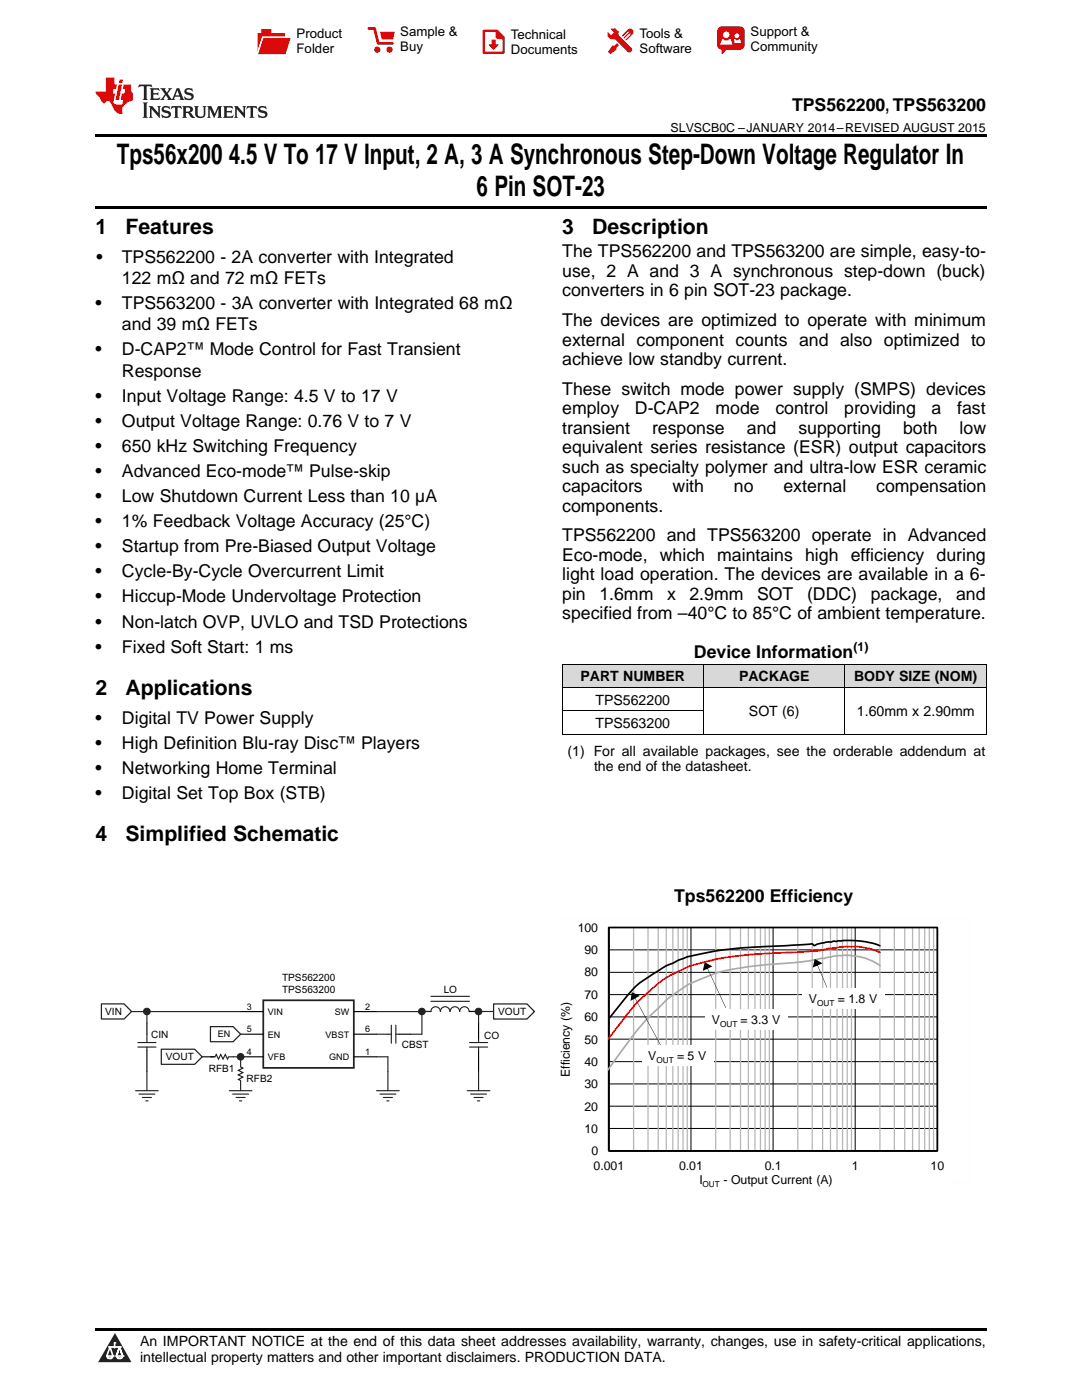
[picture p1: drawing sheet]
<svg xmlns="http://www.w3.org/2000/svg" width="216mm" height="279mm" viewBox="0 0 216 279" stroke-linecap="round" stroke-linejoin="round" font-family="sans-serif">
<defs><g id="words">
<g font-size="5.6">
<text x="23.3" y="32.8">Tps56x200</text>
<text x="45.7" y="32.8">4.5 V To 17 V Input, 2 A, 3 A Synchronous Step-Down Voltage Regulator In</text>
<text x="95.1" y="39.2">6 Pin SOT-23</text>
</g>
<g font-size="4.2">
<text x="19" y="46.7">1</text>
<text x="25" y="46.7">Features</text>
<text x="112.2" y="46.7">3</text>
<text x="118.2" y="46.7">Description</text>
<text x="19" y="138.7">2</text>
<text x="25" y="138.7">Applications</text>
<text x="19" y="167.9">4</text>
<text x="25" y="167.9">Simplified Schematic</text>
</g>
<g font-size="3.5">
<text x="158" y="22.2">TPS562200, TPS563200</text>
<text x="19.2" y="52.4">•</text>
<text x="24.3" y="52.4">TPS562200 - 2A converter with Integrated</text>
<text x="112.2" y="51.4">The TPS562200 and TPS563200 are simple, easy-to-</text>
<text x="24.3" y="56.7">122 mΩ and 72 mΩ FETs</text>
<text x="112.2" y="55.2">use, 2 A and 3 A synchronous step-down (buck)</text>
<text x="112.2" y="59.1">converters in 6 pin SOT-23 package.</text>
<text x="19" y="61.7">•</text>
<text x="24.3" y="61.7">TPS563200 - 3A converter with Integrated 68 mΩ</text>
<text x="24.3" y="65.9">and 39 mΩ FETs</text>
<text x="112.2" y="65.1">The devices are optimized to operate with minimum</text>
<text x="19" y="70.9">•</text>
<text x="24.3" y="70.9">D-CAP2™ Mode Control for Fast Transient</text>
<text x="112.2" y="69">external component counts and also optimized to</text>
<text x="24.3" y="75.1">Response</text>
<text x="112.2" y="72.8">achieve low standby current.</text>
<text x="19" y="80.2">•</text>
<text x="24.3" y="80.2">Input Voltage Range: 4.5 V to 17 V</text>
<text x="112.2" y="78.8">These switch mode power supply (SMPS) devices</text>
<text x="112.2" y="82.7">employ</text>
<text x="126.7" y="82.7">D-CAP2</text>
<text x="142.8" y="82.7">mode</text>
<text x="154.7" y="82.7">control</text>
<text x="168.4" y="82.7">providing</text>
<text x="185.9" y="82.7">a</text>
<text x="191" y="82.7">fast</text>
<text x="19" y="85.2">•</text>
<text x="24.3" y="85.2">Output Voltage Range: 0.76 V to 7 V</text>
<text x="112.2" y="86.6">transient</text>
<text x="130.1" y="86.6">response</text>
<text x="149" y="86.6">and</text>
<text x="159.3" y="86.6">supporting</text>
<text x="180.2" y="86.6">both</text>
<text x="191.5" y="86.6">low</text>
<text x="19" y="90.2">•</text>
<text x="19" y="95.2">•</text>
<text x="24.3" y="90.2">650 kHz Switching Frequency</text>
<text x="24.3" y="95.2">Advanced Eco-mode™ Pulse-skip</text>
<text x="112.2" y="90.5">equivalent series resistance (ESR) output capacitors</text>
<text x="112.2" y="94.3">such as specialty polymer and ultra-low ESR ceramic</text>
<text x="19" y="100.2">•</text>
<text x="24.3" y="100.2">Low Shutdown Current Less than 10 µA</text>
<text x="112.2" y="98.2">capacitors</text>
<text x="134.2" y="98.2">with</text>
<text x="146.4" y="98.2">no</text>
<text x="156.3" y="98.2">external</text>
<text x="174.8" y="98.2">compensation</text>
<text x="19" y="105.2">•</text>
<text x="24.3" y="105.2">1% Feedback Voltage Accuracy (25°C)</text>
<text x="112.2" y="102.1">components.</text>
<text x="19" y="110.2">•</text>
<text x="24.3" y="110.2">Startup from Pre-Biased Output Voltage</text>
<text x="112.2" y="108.1">TPS562200 and TPS563200 operate in Advanced</text>
<text x="112.2" y="111.9">Eco-mode, which maintains high efficiency during</text>
<text x="19" y="115.2">•</text>
<text x="24.3" y="115.2">Cycle-By-Cycle Overcurrent Limit</text>
<text x="112.2" y="115.8">light load operation. The devices are available in a 6-</text>
<text x="112.2" y="119.7">pin</text>
<text x="119.6" y="119.7">1.6mm</text>
<text x="133.1" y="119.7">x</text>
<text x="137.6" y="119.7">2.9mm</text>
<text x="151.1" y="119.7">SOT</text>
<text x="161" y="119.7">(DDC)</text>
<text x="173.7" y="119.7">package,</text>
<text x="190.8" y="119.7">and</text>
<text x="19" y="120.2">•</text>
<text x="19" y="125.2">•</text>
<text x="24.3" y="120.2">Hiccup-Mode Undervoltage Protection</text>
<text x="24.3" y="125.2">Non-latch OVP, UVLO and TSD Protections</text>
<text x="112.2" y="123.6">specified from –40°C to 85°C of ambient temperature.</text>
<text x="19" y="130.2">•</text>
<text x="24.3" y="130.2">Fixed Soft Start: 1 ms</text>
<text x="138.5" y="131.3">Device Information</text>
<text x="19" y="144.4">•</text>
<text x="19" y="149.4">•</text>
<text x="24.3" y="144.4">Digital TV Power Supply</text>
<text x="24.3" y="149.4">High Definition Blu-ray Disc™ Players</text>
<text x="19" y="154.4">•</text>
<text x="24.3" y="154.4">Networking Home Terminal</text>
<text x="19" y="159.4">•</text>
<text x="24.3" y="159.4">Digital Set Top Box (STB)</text>
<text x="134.5" y="180">Tps562200 Efficiency</text>
</g>
<g font-size="2.8">
<text x="115.8" y="136">PART NUMBER</text>
<text x="147.5" y="136">PACKAGE</text>
<text x="170.4" y="136">BODY SIZE (NOM)</text>
<text x="118.8" y="140.6">TPS562200</text>
<text x="149.4" y="142.9">SOT (6)</text>
<text x="171" y="142.9">1.60mm x 2.90mm</text>
<text x="118.8" y="145.3">TPS563200</text>
<text x="113.2" y="150.8">(1) For all available packages, see the orderable addendum at</text>
<text x="118.5" y="154">the end of the datasheet.</text>
<text x="27.9" y="268.6">An IMPORTANT NOTICE at the end of this data sheet addresses availability, warranty, changes, use in safety-critical applications,</text>
<text x="27.9" y="271.8">intellectual property matters and other important disclaimers. PRODUCTION DATA.</text>
</g>
<g font-size="2.6">
<text x="59.2" y="7.6">Product</text>
<text x="59.2" y="10.6">Folder</text>
<text x="79.9" y="7.3">Sample &amp;</text>
<text x="79.9" y="10.2">Buy</text>
<text x="101.9" y="7.8">Technical</text>
<text x="101.9" y="10.8">Documents</text>
<text x="127.6" y="7.6">Tools &amp;</text>
<text x="127.6" y="10.6">Software</text>
<text x="149.8" y="7.2">Support &amp;</text>
<text x="149.8" y="10.2">Community</text>
</g>
<g font-size="2.5">
<text x="133.8" y="26.3">SLVSCB0C –JANUARY 2014–REVISED AUGUST 2015</text>
<text x="170.3" y="129.9">(1)</text>
<text x="115.3" y="186">100</text>
<text x="116.6" y="190.4">90</text>
<text x="116.6" y="194.9">80</text>
<text x="116.6" y="203.8">60</text>
<text x="116.6" y="199.3">70</text>
<text x="161.4" y="200.1">V</text>
<text x="167.2" y="200.1">= 1.8 V</text>
<text x="116.6" y="208.3">50</text>
<text x="142" y="204.3">V</text>
<text x="147.8" y="204.3">= 3.3 V</text>
<text x="113.7" y="215" transform="rotate(-90 113.7 215)">Efficiency (%)</text>
<text x="116.6" y="212.7">40</text>
<text x="129.3" y="211.6">V</text>
<text x="135.1" y="211.6">= 5 V</text>
<text x="116.6" y="221.6">20</text>
<text x="116.6" y="217.2">30</text>
<text x="116.6" y="226.1">10</text>
<text x="118" y="230.5">0</text>
<text x="118.5" y="233.5">0.001</text>
<text x="135.5" y="233.5">0.01</text>
<text x="152.6" y="233.5">0.1</text>
<text x="170" y="233.5">1</text>
<text x="185.7" y="233.5">10</text>
<text x="139.6" y="236.4">I</text>
<text x="144.4" y="236.4">- Output Current (A)</text>
</g>
<g font-size="2">
<text x="56.3" y="195.7">TPS562200</text>
<text x="21" y="202.6">VIN</text>
<text x="56.3" y="198.2">TPS563200</text>
<text x="88.5" y="198.2">LO</text>
<text x="99.4" y="202.6">VOUT</text>
<text x="30.2" y="207.2">CIN</text>
<text x="80.2" y="209.2">CBST</text>
<text x="96.6" y="207.3">CO</text>
<text x="33.1" y="211.6">VOUT</text>
<text x="41.7" y="213.9">RFB1</text>
<text x="49.2" y="215.9">RFB2</text>
</g>
<g font-size="1.8">
<text x="49.3" y="201.5">3</text>
<text x="53.4" y="202.6">VIN</text>
<text x="66.8" y="202.6">SW</text>
<text x="72.9" y="201.5">2</text>
<text x="43.4" y="207">EN</text>
<text x="49.3" y="206">5</text>
<text x="53.4" y="207.2">EN</text>
<text x="65" y="207.2">VBST</text>
<text x="72.9" y="206">6</text>
<text x="49.3" y="210.5">4</text>
<text x="53.4" y="211.6">VFB</text>
<text x="65.7" y="211.6">GND</text>
<text x="72.9" y="210.5">1</text>
</g>
<g font-size="1.7">
<text x="163.1" y="200.7">OUT</text>
<text x="143.7" y="204.9">OUT</text>
<text x="131" y="212.2">OUT</text>
<text x="140.2" y="237">OUT</text>
</g>
</g></defs>
<g fill="#d8d8d8">
<path d="M112.2 132.6h28.2v4.6h-28.2z"/>
<path d="M140.4 132.6h28.2v4.6h-28.2z"/>
<path d="M168.6 132.6h28.2v4.6h-28.2z"/>
</g>
<path d="M22.9 266l3.3 5.9h-6.6z" fill="#231f20"/>
<path d="M21.3 270.6h1.2l-.3 .5h-.3a.53 .53 0 0 1-.6-.5z" fill-rule="evenodd" fill="#fff"/>
<path d="M21.3 270.6h1.2l-.3 .5h-.3a.53 .53 0 0 1-.6-.5z" fill="none" stroke="#231f20" stroke-width=".33"/>
<path d="M21.3 270.6l1.2 .1-.3 .4h-.5z" fill="none" stroke="#fff" stroke-width=".33"/>
<path d="M22.9 268.9h.1" fill="none" stroke="#fff" stroke-width=".33"/>
<path d="M22.9 268v.9z" fill="#fff"/>
<path d="M22.9 268v.9z" fill="none" stroke="#fff" stroke-width=".33"/>
<circle cx="22.9" cy="268" r=".16" fill="#fff"/>
<path d="M21.8 268.8h.1" fill="none" stroke="#fff" stroke-width=".33"/>
<path d="M21.8 268.8h2.2z" fill="#fff"/>
<path d="M21.8 268.8h2.2z" fill="none" stroke="#fff" stroke-width=".33"/>
<circle cx="24" cy="268.8" r=".16" fill="#fff"/>
<path d="M23.2 270.6h.1" fill="none" stroke="#fff" stroke-width=".33"/>
<path d="M23.8 268.8l-.6 1.8z" fill="#fff"/>
<path d="M23.8 268.8l-.6 1.8z" fill="none" stroke="#fff" stroke-width=".33"/>
<path d="M23.8 268.8l.7 1.8z" fill="#fff"/>
<path d="M23.8 268.8l.7 1.8z" fill="none" stroke="#fff" stroke-width=".33"/>
<path d="M24.4 270.6h.1" fill="none" stroke="#fff" stroke-width=".33"/>
<circle cx="21.3" cy="270.6" r=".16" fill="#fff"/>
<path d="M22 268.8l-.7 1.8z" fill="#fff"/>
<path d="M22 268.8l-.7 1.8z" fill="none" stroke="#fff" stroke-width=".33"/>
<path d="M22 268.8l.5 1.8z" fill="#fff"/>
<path d="M22 268.8l.5 1.8z" fill="none" stroke="#fff" stroke-width=".33"/>
<circle cx="22.5" cy="270.6" r=".16" fill="#fff"/>
<path d="M23.3 270.6h1.2a.63 .63 0 0 1-.6 .5 .63 .63 0 0 1-.6-.5z" fill-rule="evenodd" fill="#fff"/>
<path d="M23.3 270.6h1.2a.63 .63 0 0 1-.6 .5 .63 .63 0 0 1-.6-.5z" fill="none" stroke="#231f20" stroke-width=".33"/>
<path d="M23.3 270.6h1.2l-.4 .5h-.5z" fill="none" stroke="#fff" stroke-width=".33"/>
<path d="M23.2 270.6h.1" fill="none" stroke="#fff" stroke-width=".33"/>
<circle cx="24.5" cy="270.6" r=".16" fill="#fff"/>
<path d="M19 265.1h177.8v.5h-177.8z" fill="#000"/>
<g fill="none" stroke="#000" stroke-width=".2">
<path d="M121.5 185.1h65.5v44.6h-65.5zM121.5 198.5h65.5M121.5 194.1h65.5M121.5 189.6h65.5M137.9 185.1v44.6M154.3 185.1v44.6M170.6 185.1v44.6M121.5 216.3h65.5M121.5 211.9h65.5M121.5 207.4h65.5M121.5 202.9h65.5M121.5 225.2h65.5"/>
<path d="M121.5 220.8h65.5"/>
</g>
<g fill="none" stroke="#b7b7b7" stroke-width=".25">
<path d="M126.4 185.1v44.6M129.3 185.1v44.6M131.3 185.1v44.6M132.9 185.1v44.6M134.3 185.1v44.6M135.3 185.1v44.6M136.3 185.1v44.6M137.1 185.1v44.6M142.8 185.1v44.6M145.7 185.1v44.6M147.8 185.1v44.6M149.3 185.1v44.6"/>
<path d="M150.6 185.1v44.6M151.7 185.1v44.6M152.7 185.1v44.6M153.5 185.1v44.6M159.2 185.1v44.6M162.1 185.1v44.6M164.1 185.1v44.6M165.7 185.1v44.6M167 185.1v44.6M168.1 185.1v44.6M169.1 185.1v44.6M169.9 185.1v44.6"/>
<path d="M175.6 185.1v44.6M178.5 185.1v44.6M180.5 185.1v44.6M182.1 185.1v44.6M183.4 185.1v44.6M184.5 185.1v44.6M185.4 185.1v44.6M186.3 185.1v44.6"/>
</g>
<path d="M121.5 185.1h65.5v44.6h-65.5zM121.5 185.1v44.6h65.5M175.6 188.7l-2.7-.7-3.6-.3-4.5 .3-1.7 .4-.6 .3a.98 .98 0 0 0-1.3-.2l-13.5 .7a54 54 0 0 0-11.1 2l-1.8 .7a34.2 34.2 0 0 0-6.8 4 37.7 37.7 0 0 0-6.1 6.9l-.5 .6" fill="none" stroke="#000" stroke-width=".34"/>
<path d="M175.6 192.7l-1.6-.9-2.3-.8a13.5 13.5 0 0 0-7.3 .3h-.5l-4 .7-10.6 .9a30.1 30.1 0 0 0-13 4.3 23.9 23.9 0 0 0-5.6 4.6 46.1 46.1 0 0 0-7.2 8.7l-2.1 2.9" fill="none" stroke="#aaa" stroke-width=".34"/>
<path d="M175.6 190.1l-1.9-.7-1.2-.3-1.2-.2h-2.3l-3.6 .4-2.9 .5-13.9 .8a43.3 43.3 0 0 0-12 2.7l-.5 .2a22.5 22.5 0 0 0-7.9 5.5 78.9 78.9 0 0 0-6.8 8.3" fill="none" stroke="#f00" stroke-width=".34"/>
<path d="M110.8 183.3h82.5v54.1h-82.5z" fill="none" stroke="#fefefe" stroke-width=".2" stroke-dasharray=".4 .1" stroke-linecap="butt"/>
<path d="M160.1 197.1h16.4v4.2h-16.4z" fill-rule="evenodd" fill="#fff"/>
<path d="M163 192.4l2.1 4.6zM162.6 191.4l1.5 .9-1.9 .8z" fill="#000"/>
<path d="M140.8 201.3h16.4v4.2h-16.4z" fill-rule="evenodd" fill="#fff"/>
<path d="M141 193l3.9 8.1zM140.6 192l1.6 .9-2 .9z" fill="#000"/>
<path d="M128.1 208.6h14.3v4.2h-14.3z" fill-rule="evenodd" fill="#fff"/>
<path d="M126.5 199l5.3 9.6zM126.1 198l1.6 .7-1.9 1z" fill="#000"/>
<path d="M52.5 199.6h18.1v13.5h-18.1z" fill="none" stroke="#231f20" stroke-width=".35"/>
<path d="M29.3 204.1v2.3M48 210.9h4.5M48 201.9h4.5M48 206.4h4.5M70.6 210.9h4.5M70.6 201.9h4.5M70.6 206.4h4.5M79.7 206.4h2.2M93.7 201.9h1.8M95.5 204.1v3.3M95.5 209.6v4.3" fill="none" stroke="#000" stroke-width=".23"/>
<g fill="none" stroke="#231f20" stroke-width=".23">
<path d="M86 199.8h7.7M86 198.8h7.7M29.3 206.4v1.7M42 210.9h.9l.2-.4 .5 .9 .4-.9 .5 .9 .4-.9 .5 .9 .2-.5h2.4v2l.5 .3-.9 .4 .9 .5-.9 .4 .9 .5-.9 .4 .4 .2v.9M75.1 206.4h3M78.1 204.6v3.6M79 206.4h.7M79 204.6v3.6M84.2 201.9v4.5h-2.3M87.9 201.9a.94 .94 0 0 0-1-1 .94 .94 0 0 0-.9 1h-10.9M89.8 201.9a.94 .94 0 0 0-1-1 .94 .94 0 0 0-.9 1M91.7 201.9a.94 .94 0 0 0-.9-1 .94 .94 0 0 0-1 1"/>
<path d="M93.6 201.9a.94 .94 0 0 0-.9-1 .94 .94 0 0 0-1 1M93.7 208.1h3.6M93.7 209h3.6M95.5 207.4v.7M95.5 209v.6"/>
</g>
<path d="M93.6 201.9h1.9" fill="none" stroke="#00f" stroke-width=".23"/>
<circle cx="84.2" cy="201.9" r=".66" fill="#231f20"/>
<circle cx="84.2" cy="201.9" r=".66" fill="none" stroke="#231f20" stroke-width=".2"/>
<path d="M98.5 201.9h-3v2.2" fill="none" stroke="#231f20" stroke-width=".23"/>
<circle cx="95.5" cy="201.9" r=".66" fill="#231f20"/>
<circle cx="95.5" cy="201.9" r=".66" fill="none" stroke="#231f20" stroke-width=".2"/>
<circle cx="48" cy="210.9" r=".66" fill="#231f20"/>
<circle cx="48" cy="210.9" r=".66" fill="none" stroke="#231f20" stroke-width=".2"/>
<path d="M26.3 201.9h21.7M29.3 201.9v2.2M75.1 217.7h4.6M75.8 218.3h3.2M76.5 219h1.8M77.2 219.7h.4M77.4 213.9v3.8M93.2 217.7h4.6M93.9 218.3h3.2M94.6 219h1.8M95.3 219.7h.4M95.5 213.9v3.8" fill="none" stroke="#231f20" stroke-width=".23"/>
<circle cx="29.3" cy="201.9" r=".66" fill="#231f20"/>
<circle cx="29.3" cy="201.9" r=".66" fill="none" stroke="#231f20" stroke-width=".2"/>
<g fill="none" stroke="#231f20" stroke-width=".23">
<path d="M27.1 217.7h4.5M27.5 208.1h3.6M27.5 209h3.6M27.7 218.3h3.2M28.4 219h1.8M29.1 219.7h.4M29.3 209v.6M29.3 213.9v3.8M45.8 217.7h4.5M46.4 218.3h3.2M47.1 219h1.8M47.8 219.7h.4"/>
<path d="M48 216.5v1.2M75.1 210.9h2.3v3"/>
</g>
<path d="M20.2 200.4h4.6l1.5 1.5-1.5 1.5h-4.6zM32.2 209.4h6.6l1.5 1.5-1.5 1.5h-6.6zM42 204.9h4.5l1.5 1.5-1.5 1.5h-4.5zM98.5 200.4h6.6l1.5 1.5-1.5 1.5h-6.6z" fill="none" stroke="#231f20" stroke-width=".25"/>
<path d="M29.3 209.6v4.3M40.3 210.9h2.4" fill="none" stroke="#000" stroke-width=".23"/>
<path d="M19 26.8h177.8v.6h-177.8zM19 41.2h177.8v.5h-177.8zM112.2 146.5h.1zM168.5 146.5h.1zM196.7 146.5h.1z" fill="#000"/>
<path d="M112.2 137.2h84.6M112.2 132.5h84.6M112.2 132.5v14M140.4 132.5v14M168.6 132.5v14M196.8 132.5v14M112.2 146.5h84.6M112.2 141.8h28.2" fill="none" stroke="#000" stroke-width=".2"/>
<path d="M27.7 16.9l-.1 .6 .6-.3h.5v.2v2.2l-.2 .4h1l-.2-.4v-2.2v-.2h.5l.6 .3-.2-.6zM29.9 17.6l.2 .4v1.6l-.2 .4h1.9l.1-.6a1.09 1.09 0 0 1-1.3 .1v-.6h.6l.4 .2v-.7l-.2 .2h-.8v-.6l.2-.1a1.01 1.01 0 0 1 1 .3l-.1-.6zM32 17.6l.9 1.2-1 1.2h.9l-.2-.3 .5-.7 .5 .7-.3 .3h1.7l-.2-.3 .1-.4h1l.1 .4-.2 .3h1l-.3-.4-.7-2h-.5l-1 2.2-.8-1.1 .9-1.1h-.9l.2 .2-.4 .7-.4-.7 .2-.2zM35.4 18l.4 1h-.8zM37 17.7a.66 .66 0 0 0-.2 .8 .66 .66 0 0 0 .6 .4l.7 .2 .1 .2a.8 .8 0 0 1-.7 .4 .8 .8 0 0 1-.7-.5l.1 .8 .2-.2a.94 .94 0 0 0 1.1 .1 .94 .94 0 0 0 .4-.9 1.48 1.48 0 0 0-1.3-.6v-.4a1.1 1.1 0 0 1 1.2 .2l-.2-.6-.2 .1-.5-.1zM28.5 20.4l.2 .4v2.3l-.2 .4h1l-.2-.4v-2.3l.2-.4zM29.7 21.2l.2 .4v1.5l-.2 .4h.8l-.3-.4 .1-1.3 1.6 1.8v-2l.2-.4h-.7l.2 .2v1.1l-1.2-1.3zM32.5 21.3a.66 .66 0 0 0-.2 .8 .66 .66 0 0 0 .6 .4l.6 .2 .2 .2a.8 .8 0 0 1-.8 .4 .8 .8 0 0 1-.7-.5l.2 .7 .2-.1a.94 .94 0 0 0 1 .1 .94 .94 0 0 0 .5-1 1.47 1.47 0 0 0-1.3-.6l-.1-.3a1.1 1.1 0 0 1 1.3 .2l-.2-.6-.2 .1-.5-.2zM34.3 21.2l-.2 .6a.64 .64 0 0 1 .8-.3v1.6l-.2 .4h1l-.3-.4 .1-1.6a.66 .66 0 0 1 .8 .3l-.2-.6zM36.3 21.2l.3 .4v1.5l-.3 .4h1l-.2-.2v-.7h.5l.1 .1a.8 .8 0 0 0 1.2 .7l-1-1a.62 .62 0 0 0 .6-.5 .62 .62 0 0 0-.6-.7zM37.1 21.5h.1a.48 .48 0 0 1 .6 0 .48 .48 0 0 1 .1 .6l-.2 .1-.6 .1zM38.7 21.2l.2 .2a2.29 2.29 0 0 0 .4 2 1.05 1.05 0 0 0 1.7-.7v-1.3l.2-.2h-.8l.2 .4v1.1a.61 .61 0 0 1-.6 .6 .61 .61 0 0 1-.6-.6v-1.1l.3-.4zM41.3 21.2l.3 .4v1.5l-.3 .4h.8l-.2-.4v-1.4l.8 1.9 .9-1.9v1.4l-.2 .4h.9l-.2-.4v-1.5l.2-.4h-.8l-.7 1.5-.6-1.5zM44.5 21.2l.2 .4v1.5l-.2 .4h1.9l.2-.6a1.1 1.1 0 0 1-1.4 .2v-.7h.6l.4 .2v-.6l-.2 .1-.8 .1v-.6l.2-.1a1.02 1.02 0 0 1 1.1 .2l-.2-.5zM46.7 21.2l.2 .4v1.5l-.2 .4h.8l-.3-.4 .1-1.3 1.6 1.8v-2l.2-.4h-.7l.2 .2v1.1l-1.2-1.3zM49.3 21.2l-.1 .6a.64 .64 0 0 1 .8-.3v1.6l-.3 .4h1l-.2-.4v-1.6a.66 .66 0 0 1 .8 .3l-.1-.6zM51.7 21.3a.66 .66 0 0 0-.2 .7 .66 .66 0 0 0 .7 .5l.6 .2 .1 .2a.8 .8 0 0 1-.7 .4 .8 .8 0 0 1-.7-.5l.1 .7 .2-.1a.94 .94 0 0 0 1.1 .1 .94 .94 0 0 0 .4-1 1.48 1.48 0 0 0-1.2-.6l-.1-.3a1.1 1.1 0 0 1 1.2 .2l-.2-.6-.1 .1-.6-.2z" fill="#231f20"/>
<path d="M21.1 15.5v2.8h-2v.4l.9 .9a.96 .96 0 0 0 1 1 .59 .59 0 0 1 .5-.4 .59 .59 0 0 1 .5 .3l.4 .8a1.61 1.61 0 0 0 2.1 1.3 1.63 1.63 0 0 1 1.1-2.2l.9-.3v-1.5a1.6 1.6 0 0 1-.4-1.7h-1.4l-.2 .9h.5l-.2 .8h-.5l-.2 1v.3h.5l-.2 .9h-.7a.74 .74 0 0 1-1-.6l.3-1.6h-.5l.2-.8h.5l.1-.9h-.4v-1.4zM23.7 16.9l-.7 3h.8l.6-3zM23.8 15.9l-.1 .7h.7l.2-.7z" fill="#ee1d23"/>
<g fill="#d60000">
<path d="M52.1 5.8h2v.8h2.8v4.2h-5.5v-4.2h.7z" fill-rule="evenodd"/>
<path d="M52.4 7.5h5.6l-1 3.3h-5.6z" fill-rule="evenodd"/>
</g>
<path d="M52.4 7.4h5.7l-.1 .1h-5.5l-1.1 3.3z" fill-rule="evenodd" fill="#fff"/>
<path d="M52.4 7.4h5.7l-.1 .1h-5.5l-1.1 3.3z" fill="none" stroke="#fff" stroke-width=".2"/>
<path d="M73.6 5.7h1.1l.7 2.9h2.9" fill="none" stroke="#d60000" stroke-width=".55"/>
<g fill="#d60000">
<path d="M75.8 6.3h3l-.4 1.6h-2.2z" fill-rule="evenodd"/>
<circle cx="75.3" cy="9.9" r=".62"/>
<circle cx="77.7" cy="9.9" r=".62"/>
</g>
<path d="M96.5 6.2h2.7l1.3 1.2v3.1h-4z" fill="none" stroke="#d60000" stroke-width=".44"/>
<g fill="#d60000">
<path d="M98.1 7.9h.8v1h.5l-.9 1.1-1-1v-.1h.6z" fill-rule="evenodd"/>
<path d="M98.9 6.2h.3l1.3 1.2v.4h-1.3l-.3-.4z" fill-rule="evenodd"/>
<path d="M121.9 5.7h.8l.7 .6 .1 .7 2.5 2.5-.8 .8-2.3-2.3-1.1-.2-.6-.6v-.8l.7 .6 .5-.4v-.2l-.5-.5z" fill-rule="evenodd"/>
<path d="M122.2 9.1h.4l.5-.5 .4 .4-.5 .5v.4l-1.2 .9-.5-.5z" fill-rule="evenodd"/>
<path d="M125.3 5.9a.67 .67 0 0 1 .9 0 .67 .67 0 0 1 0 .9z" fill-rule="evenodd"/>
<path d="M125.3 5.9l.9 .9-1.2 1.2h-.2v-.2l1-.9v-.2h-.2l-.9 1h-.2v-.2l.9-1 .1-.2h-.3l-.9 1h-.2v-.2z" fill-rule="evenodd"/>
<circle cx="125.6" cy="9.9" r=".54"/>
</g>
<path d="M123.3 6.3v.7" fill="none" stroke="#d60000" stroke-width=".2"/>
<g fill="#d60000">
<path d="M143.4 5.5l.6-.2h3.6a.95 .95 0 0 1 1 .9v2.8a.95 .95 0 0 1-1 .9h-3.6a.95 .95 0 0 1-.9-.9v-2.8z" fill-rule="evenodd"/>
<path d="M144 9.9h.9l-.7 .9h-.2z" fill-rule="evenodd"/>
</g>
<g fill="#fff">
<path d="M146.6 8.6h1.3z"/>
<path d="M144.1 7.8h.3l.1 .2h.8l.2-.2h.3l.4 1.1h-2.5z" fill-rule="evenodd"/>
<path d="M146.4 7.8h.3l.1 .2h.5l.2-.2h.2l.2 .8h-1.3z" fill-rule="evenodd"/>
<circle cx="144.9" cy="6.9" r=".65"/>
<circle cx="147" cy="7.1" r=".48"/>
</g>
<use href="#words"/>
</svg>
